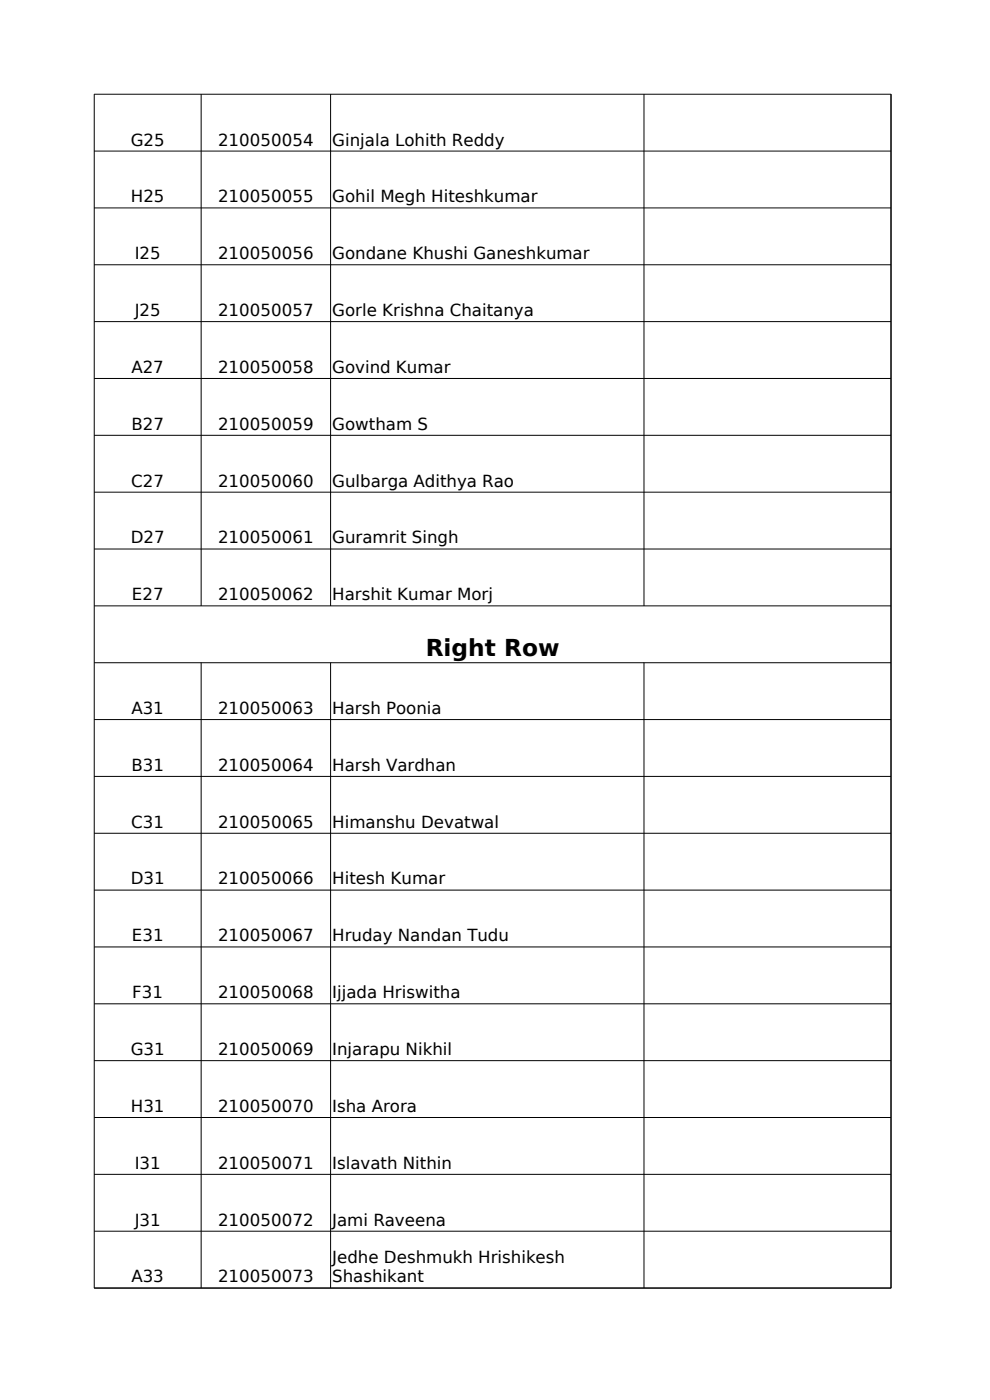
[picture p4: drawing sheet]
<svg xmlns="http://www.w3.org/2000/svg" width="210mm" height="297mm" viewBox="0 0 210 297" stroke-linecap="round" stroke-linejoin="round" font-family="sans-serif">
<defs><g id="words">
<text font-size="4.9" x="90.3" y="139.1">Right Row</text>
<g font-size="3.5">
<text x="27.7" y="30.9">G25</text>
<text x="46.2" y="30.9">210050054</text>
<text x="70.5" y="30.9">Ginjala Lohith Reddy</text>
<text x="27.8" y="42.9">H25</text>
<text x="46.2" y="42.9">210050055</text>
<text x="70.5" y="42.9">Gohil Megh Hiteshkumar</text>
<text x="28.6" y="55">I25</text>
<text x="46.2" y="55">210050056</text>
<text x="70.5" y="55">Gondane Khushi Ganeshkumar</text>
<text x="28.6" y="67">J25</text>
<text x="46.2" y="67">210050057</text>
<text x="70.5" y="67">Gorle Krishna Chaitanya</text>
<text x="27.9" y="79.1">A27</text>
<text x="46.2" y="79.1">210050058</text>
<text x="70.5" y="79.1">Govind Kumar</text>
<text x="27.9" y="91.2">B27</text>
<text x="46.2" y="91.2">210050059</text>
<text x="70.5" y="91.2">Gowtham S</text>
<text x="27.8" y="103.2">C27</text>
<text x="46.2" y="103.2">210050060</text>
<text x="70.5" y="103.2">Gulbarga Adithya Rao</text>
<text x="27.7" y="115.3">D27</text>
<text x="46.2" y="115.3">210050061</text>
<text x="70.5" y="115.3">Guramrit Singh</text>
<text x="28" y="127.4">E27</text>
<text x="46.2" y="127.4">210050062</text>
<text x="70.5" y="127.4">Harshit Kumar Morj</text>
<text x="27.9" y="151.5">A31</text>
<text x="46.2" y="151.5">210050063</text>
<text x="70.5" y="151.5">Harsh Poonia</text>
<text x="27.9" y="163.5">B31</text>
<text x="46.2" y="163.5">210050064</text>
<text x="70.5" y="163.5">Harsh Vardhan</text>
<text x="27.8" y="175.6">C31</text>
<text x="46.2" y="175.6">210050065</text>
<text x="70.5" y="175.6">Himanshu Devatwal</text>
<text x="27.7" y="187.6">D31</text>
<text x="46.2" y="187.6">210050066</text>
<text x="70.5" y="187.6">Hitesh Kumar</text>
<text x="28" y="199.7">E31</text>
<text x="46.2" y="199.7">210050067</text>
<text x="70.5" y="199.7">Hruday Nandan Tudu</text>
<text x="28.1" y="211.8">F31</text>
<text x="46.2" y="211.8">210050068</text>
<text x="70.5" y="211.8">Ijjada Hriswitha</text>
<text x="27.7" y="223.8">G31</text>
<text x="46.2" y="223.8">210050069</text>
<text x="70.5" y="223.8">Injarapu Nikhil</text>
<text x="27.8" y="235.9">H31</text>
<text x="46.2" y="235.9">210050070</text>
<text x="70.5" y="235.9">Isha Arora</text>
<text x="28.6" y="247.9">I31</text>
<text x="46.2" y="247.9">210050071</text>
<text x="70.5" y="247.9">Islavath Nithin</text>
<text x="28.6" y="260">J31</text>
<text x="46.2" y="260">210050072</text>
<text x="70.5" y="260">Jami Raveena</text>
<text x="70.5" y="267.9">Jedhe Deshmukh Hrishikesh</text>
<text x="27.9" y="272.1">A33</text>
<text x="46.2" y="272.1">210050073</text>
<text x="70.5" y="272.1">Shashikant</text>
</g>
</g></defs>
<g fill="none" stroke="#000" stroke-width=".21">
<path d="M42.7 20v108.6M70.1 20v108.6M136.6 20v108.6M20 32.1h169M20 44.1h169M20 56.2h169M20 68.2h169M20 80.3h169M20 92.4h169M20 104.4h169M20 116.5h169M20 128.5h169"/>
<path d="M20 140.6h169M20 152.7h169M42.7 140.6v132.7M70.1 140.6v132.7M136.6 140.6v132.7M20 164.7h169M20 176.8h169M20 188.8h169M20 200.9h169M20 213h169M20 225h169M20 237.1h169"/>
<path d="M20 249.1h169M20 261.2h169M20 273.3h169M20 273.3v-253.3h169v253.3"/>
</g>
<use href="#words"/>
</svg>
